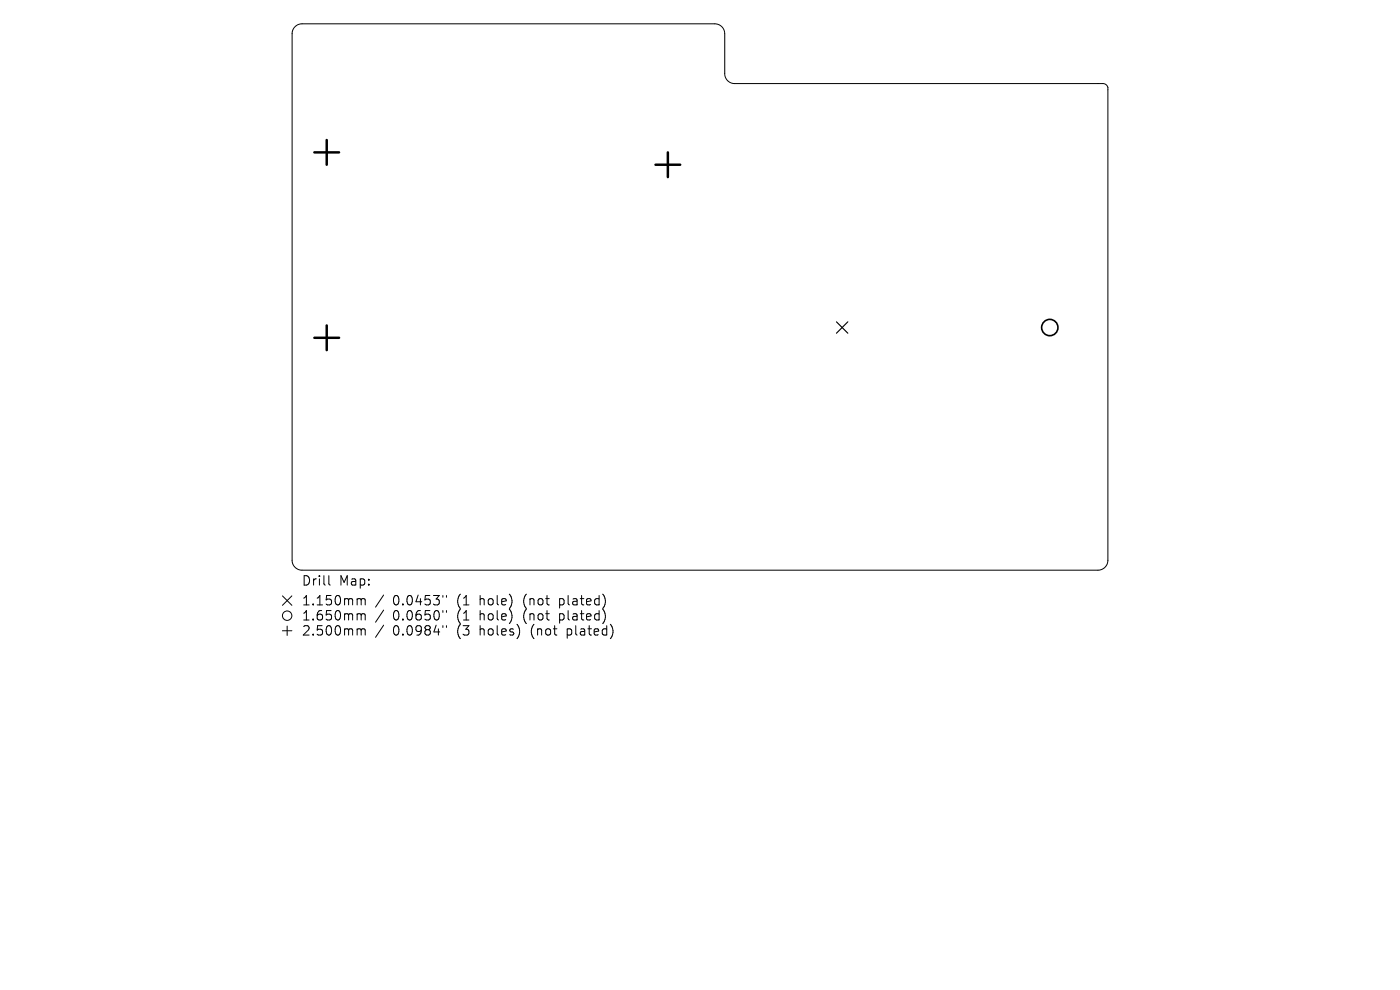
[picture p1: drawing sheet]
<svg xmlns="http://www.w3.org/2000/svg" width="297mm" height="210mm" viewBox="0 0 297 210" stroke-linecap="round" stroke-linejoin="round" font-family="sans-serif">
<defs><g id="words">
<g font-size="2.8">
<text x="63.9" y="124.5">Drill</text>
<text x="71.9" y="124.5">Map:</text>
<text x="63.9" y="128.7">1.150mm</text>
<text x="63.9" y="131.9">1.650mm</text>
<text x="83.4" y="128.7">0.0453&quot;</text>
<text x="83.4" y="131.9">0.0650&quot;</text>
<text x="97.1" y="128.7">(1</text>
<text x="97.1" y="131.9">(1</text>
<text x="102.1" y="128.7">hole)</text>
<text x="102.1" y="131.9">hole)</text>
<text x="111.5" y="128.7">(not</text>
<text x="111.5" y="131.9">(not</text>
<text x="119.3" y="128.7">plated)</text>
<text x="119.3" y="131.9">plated)</text>
<text x="63.9" y="135.1">2.500mm</text>
<text x="83.4" y="135.1">0.0984&quot;</text>
<text x="97.1" y="135.1">(3</text>
<text x="102.1" y="135.1">holes)</text>
<text x="113.1" y="135.1">(not</text>
<text x="120.9" y="135.1">plated)</text>
</g>
</g></defs>
<g fill="none" stroke="#000" stroke-width=".21">
<path d="M62.6 5.7l.6-.5 .9-.1h87.5a2.1 2.1 0 0 1 2.1 2.1v8.4a2.1 2.1 0 0 0 2.1 2.1h78.2a1.08 1.08 0 0 1 1 .9v100.3a2.1 2.1 0 0 1-2.1 2.1h-168.8a2.1 2.1 0 0 1-2.1-2.1v-111.7l.1-.8zM59.9 126.4l2 2M59.9 133.8h2M60.9 132.8v2M61.9 126.4l-2 2M69.8 122.1v1.7l.2 .3M76 127h.3l.3 .3M76 130.2l.5 .1 .1 .2M76 133.4h.3l.3 .3M76.6 127.3l.3-.3 .5 .1 .1 1.2M76.6 127.3v1M76.6 130.5v1"/>
<path d="M76.6 133.7v1M76.6 130.5l.3-.3 .5 .1 .1 1.2M76.6 133.7l.3-.3 .5 .1 .1 1.2M81.4 126.2l-1.7 2.6M81.4 129.4l-1.7 2.6M81.4 132.6l-1.7 2.6M94 126.3v.4M94 129.5v.4M94 132.7v.4M94.7 126.3v.4M94.7 129.5v.4M94.7 132.7v.4"/>
<circle cx="60.9" cy="130.6" r="1"/>
</g>
<path d="M177.4 68.3l2.5 2.4M179.9 68.3l-2.5 2.4" fill="none" stroke="#000" stroke-width=".24"/>
<circle cx="222.7" cy="69.5" r="1.73" fill="none" stroke="#000" stroke-width=".35"/>
<path d="M66.7 32.3h5.2M69.3 29.7v5.2M139.1 34.9h5.2M141.7 32.3v5.3M66.7 71.7h5.2M69.3 69v5.3" fill="none" stroke="#000" stroke-width=".52"/>
<use href="#words"/>
</svg>
